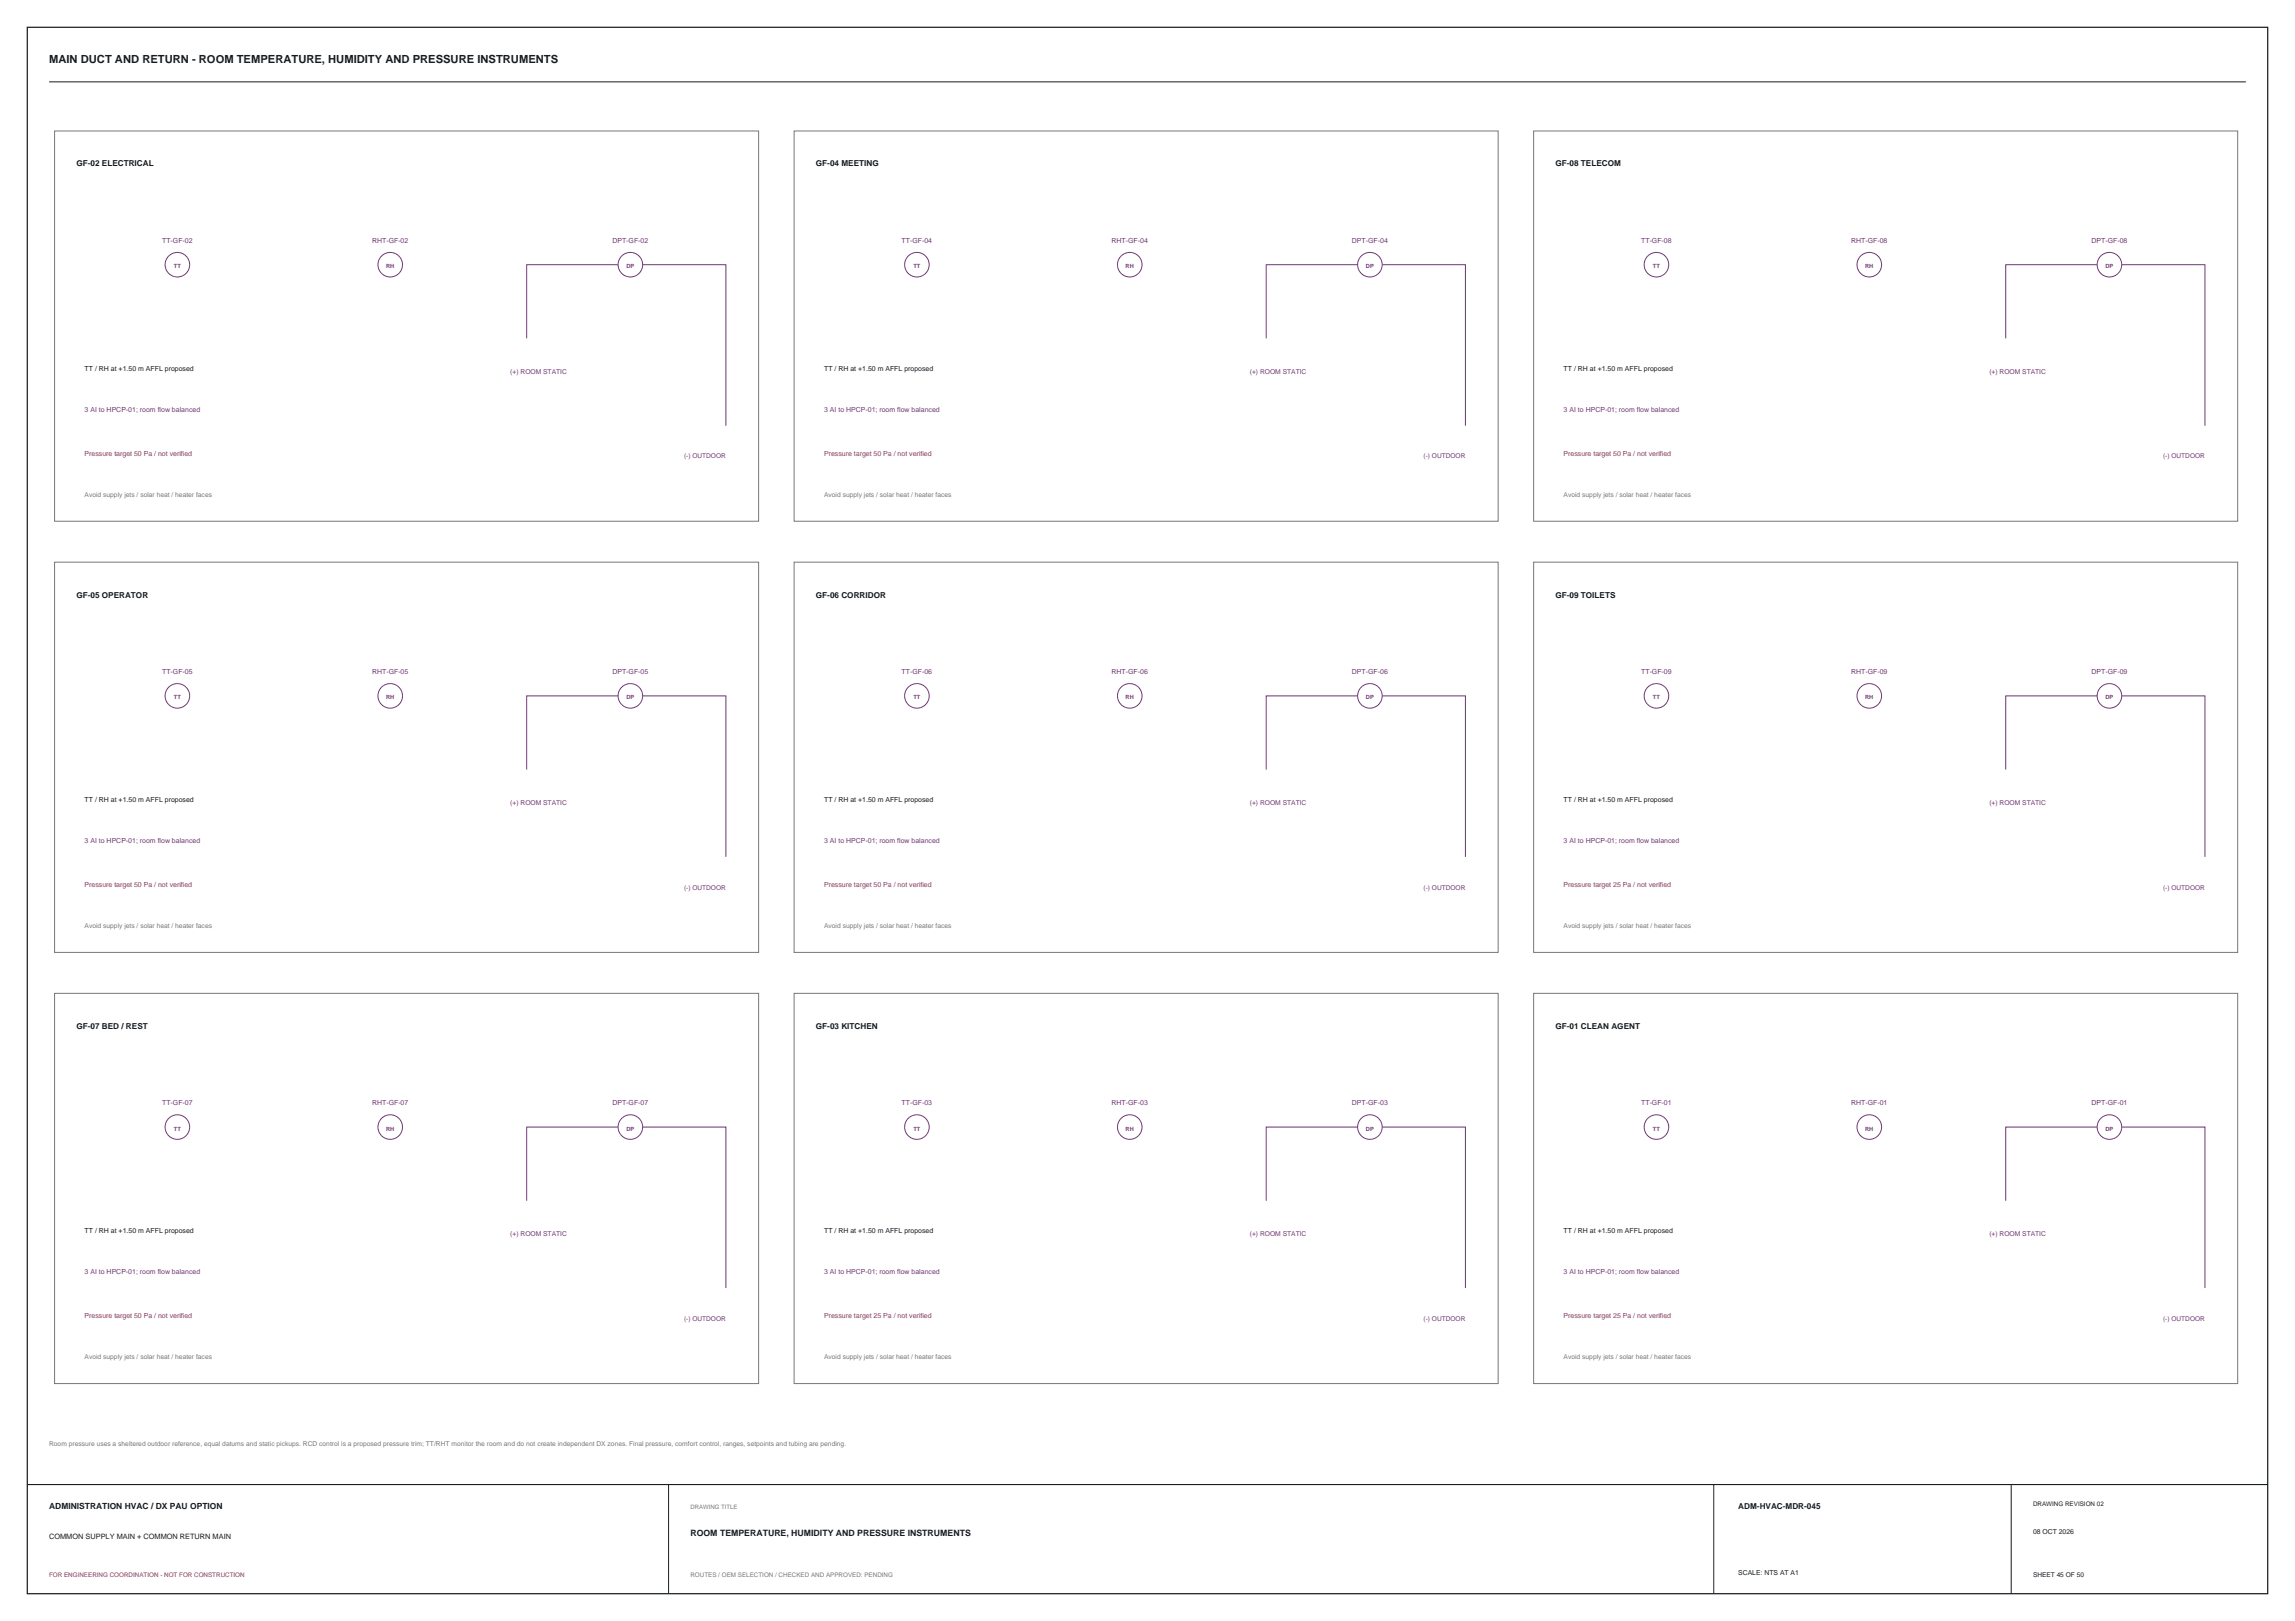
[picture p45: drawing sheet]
<svg xmlns="http://www.w3.org/2000/svg" width="841mm" height="594mm" viewBox="0 0 841 594" stroke-linecap="round" stroke-linejoin="round" font-family="sans-serif">
<defs><g id="words">
<text font-size="4.1" fill="#171c20" x="18" y="23">MAIN DUCT AND RETURN - ROOM TEMPERATURE, HUMIDITY AND PRESSURE INSTRUMENTS</text>
<text font-size="3.2" fill="#171c20" x="253" y="563">ROOM TEMPERATURE, HUMIDITY AND PRESSURE INSTRUMENTS</text>
<text font-size="3.1" fill="#171c20" x="18" y="553">ADMINISTRATION HVAC / DX PAU OPTION</text>
<g font-size="3" fill="#171c20">
<text x="28" y="61">GF-02 ELECTRICAL</text>
<text x="299" y="61">GF-04 MEETING</text>
<text x="570" y="61">GF-08 TELECOM</text>
<text x="28" y="219">GF-05 OPERATOR</text>
<text x="299" y="219">GF-06 CORRIDOR</text>
<text x="570" y="219">GF-09 TOILETS</text>
<text x="28" y="377">GF-07 BED / REST</text>
<text x="299" y="377">GF-03 KITCHEN</text>
<text x="570" y="377">GF-01 CLEAN AGENT</text>
<text x="637" y="553">ADM-HVAC-MDR-045</text>
</g>
<text font-size="2.7" fill="#171c20" x="18" y="564">COMMON SUPPLY MAIN + COMMON RETURN MAIN</text>
<g font-size="2.6" fill="#703779">
<text x="59.4" y="89">TT-GF-02</text>
<text x="136.3" y="89">RHT-GF-02</text>
<text x="224.4" y="89">DPT-GF-02</text>
<text x="330.4" y="89">TT-GF-04</text>
<text x="407.3" y="89">RHT-GF-04</text>
<text x="495.4" y="89">DPT-GF-04</text>
<text x="601.4" y="89">TT-GF-08</text>
<text x="678.3" y="89">RHT-GF-08</text>
<text x="766.4" y="89">DPT-GF-08</text>
<text x="31" y="151">3 AI to HPCP-01; room flow balanced</text>
<text x="302" y="151">3 AI to HPCP-01; room flow balanced</text>
<text x="573" y="151">3 AI to HPCP-01; room flow balanced</text>
<text x="59.4" y="247">TT-GF-05</text>
<text x="136.3" y="247">RHT-GF-05</text>
<text x="224.4" y="247">DPT-GF-05</text>
<text x="330.4" y="247">TT-GF-06</text>
<text x="407.3" y="247">RHT-GF-06</text>
<text x="495.4" y="247">DPT-GF-06</text>
<text x="601.4" y="247">TT-GF-09</text>
<text x="678.3" y="247">RHT-GF-09</text>
<text x="766.4" y="247">DPT-GF-09</text>
<text x="31" y="309">3 AI to HPCP-01; room flow balanced</text>
<text x="302" y="309">3 AI to HPCP-01; room flow balanced</text>
<text x="573" y="309">3 AI to HPCP-01; room flow balanced</text>
<text x="59.4" y="405">TT-GF-07</text>
<text x="136.3" y="405">RHT-GF-07</text>
<text x="224.4" y="405">DPT-GF-07</text>
<text x="330.4" y="405">TT-GF-03</text>
<text x="407.3" y="405">RHT-GF-03</text>
<text x="495.4" y="405">DPT-GF-03</text>
<text x="601.4" y="405">TT-GF-01</text>
<text x="678.3" y="405">RHT-GF-01</text>
<text x="766.4" y="405">DPT-GF-01</text>
<text x="31" y="467">3 AI to HPCP-01; room flow balanced</text>
<text x="302" y="467">3 AI to HPCP-01; room flow balanced</text>
<text x="573" y="467">3 AI to HPCP-01; room flow balanced</text>
</g>
<g font-size="2.6" fill="#171c20">
<text x="31" y="136">TT / RH at +1.50 m AFFL proposed</text>
<text x="302" y="136">TT / RH at +1.50 m AFFL proposed</text>
<text x="573" y="136">TT / RH at +1.50 m AFFL proposed</text>
<text x="31" y="294">TT / RH at +1.50 m AFFL proposed</text>
<text x="302" y="294">TT / RH at +1.50 m AFFL proposed</text>
<text x="573" y="294">TT / RH at +1.50 m AFFL proposed</text>
<text x="31" y="452">TT / RH at +1.50 m AFFL proposed</text>
<text x="302" y="452">TT / RH at +1.50 m AFFL proposed</text>
<text x="573" y="452">TT / RH at +1.50 m AFFL proposed</text>
</g>
<g font-size="2.6" fill="#a23a34">
<text x="31" y="167">Pressure target 50 Pa / not verified</text>
<text x="302" y="167">Pressure target 50 Pa / not verified</text>
<text x="573" y="167">Pressure target 50 Pa / not verified</text>
<text x="31" y="325">Pressure target 50 Pa / not verified</text>
<text x="302" y="325">Pressure target 50 Pa / not verified</text>
<text x="573" y="325">Pressure target 25 Pa / not verified</text>
<text x="31" y="483">Pressure target 50 Pa / not verified</text>
<text x="302" y="483">Pressure target 25 Pa / not verified</text>
<text x="573" y="483">Pressure target 25 Pa / not verified</text>
</g>
<g font-size="2.5" fill="#703779">
<text x="187" y="137">(+) ROOM STATIC</text>
<text x="458" y="137">(+) ROOM STATIC</text>
<text x="729" y="137">(+) ROOM STATIC</text>
<text x="187" y="295">(+) ROOM STATIC</text>
<text x="458" y="295">(+) ROOM STATIC</text>
<text x="729" y="295">(+) ROOM STATIC</text>
<text x="187" y="453">(+) ROOM STATIC</text>
<text x="458" y="453">(+) ROOM STATIC</text>
<text x="729" y="453">(+) ROOM STATIC</text>
</g>
<g font-size="2.5" fill="#74787b">
<text x="31" y="182">Avoid supply jets / solar heat / heater faces</text>
<text x="302" y="182">Avoid supply jets / solar heat / heater faces</text>
<text x="573" y="182">Avoid supply jets / solar heat / heater faces</text>
<text x="31" y="340">Avoid supply jets / solar heat / heater faces</text>
<text x="302" y="340">Avoid supply jets / solar heat / heater faces</text>
<text x="573" y="340">Avoid supply jets / solar heat / heater faces</text>
<text x="31" y="498">Avoid supply jets / solar heat / heater faces</text>
<text x="302" y="498">Avoid supply jets / solar heat / heater faces</text>
<text x="573" y="498">Avoid supply jets / solar heat / heater faces</text>
<text x="18" y="530">Room pressure uses a sheltered outdoor reference, equal datums and static pickups. RCD control is a proposed pressure trim; TT/RHT monitor the room and do not create independent DX zones. Final pressure, comfort control, ranges, setpoints and tubing are pending.</text>
</g>
<g font-size="2.5" fill="#171c20">
<text x="745" y="562">08 OCT 2026</text>
<text x="637" y="577">SCALE: NTS AT A1</text>
</g>
<g font-size="2.4" fill="#703779">
<text x="250.7" y="168">(-) OUTDOOR</text>
<text x="521.7" y="168">(-) OUTDOOR</text>
<text x="792.7" y="168">(-) OUTDOOR</text>
<text x="250.7" y="326">(-) OUTDOOR</text>
<text x="521.7" y="326">(-) OUTDOOR</text>
<text x="792.7" y="326">(-) OUTDOOR</text>
<text x="250.7" y="484">(-) OUTDOOR</text>
<text x="521.7" y="484">(-) OUTDOOR</text>
<text x="792.7" y="484">(-) OUTDOOR</text>
</g>
<text font-size="2.4" fill="#171c20" x="745" y="578">SHEET 45 OF 50</text>
<text font-size="2.3" fill="#171c20" x="745" y="552">DRAWING REVISION 02</text>
<text font-size="2.3" fill="#a23a34" x="18" y="578">FOR ENGINEERING COORDINATION - NOT FOR CONSTRUCTION</text>
<text font-size="2.3" fill="#74787b" x="253" y="578">ROUTES / OEM SELECTION / CHECKED AND APPROVED: PENDING</text>
<text font-size="2.2" fill="#74787b" x="253" y="553">DRAWING TITLE</text>
<g font-size="2.1" fill="#703779">
<text x="63.7" y="98.3">TT</text>
<text x="141.5" y="98.3">RH</text>
<text x="229.5" y="98.3">DP</text>
<text x="334.7" y="98.3">TT</text>
<text x="412.5" y="98.3">RH</text>
<text x="500.5" y="98.3">DP</text>
<text x="605.7" y="98.3">TT</text>
<text x="683.5" y="98.3">RH</text>
<text x="771.5" y="98.3">DP</text>
<text x="63.7" y="256.3">TT</text>
<text x="141.5" y="256.3">RH</text>
<text x="229.5" y="256.3">DP</text>
<text x="334.7" y="256.3">TT</text>
<text x="412.5" y="256.3">RH</text>
<text x="500.5" y="256.3">DP</text>
<text x="605.7" y="256.3">TT</text>
<text x="683.5" y="256.3">RH</text>
<text x="771.5" y="256.3">DP</text>
<text x="63.7" y="414.3">TT</text>
<text x="141.5" y="414.3">RH</text>
<text x="229.5" y="414.3">DP</text>
<text x="334.7" y="414.3">TT</text>
<text x="412.5" y="414.3">RH</text>
<text x="500.5" y="414.3">DP</text>
<text x="605.7" y="414.3">TT</text>
<text x="683.5" y="414.3">RH</text>
<text x="771.5" y="414.3">DP</text>
</g>
</g></defs>
<path d="M10 10h821v574h-821z" fill="none" stroke="#171c20" stroke-width=".45"/>
<path d="M18 30h805M245 544v40M628 544v40M737 544v40" fill="none" stroke="#171c20" stroke-width=".37"/>
<path d="M10 544h821" fill="none" stroke="#171c20" stroke-width=".4"/>
<path d="M20 48h258v143h-258z" fill="none" stroke="#74787b" stroke-width=".37"/>
<g fill="#fff" stroke="#703779" stroke-width=".37">
<circle cx="65" cy="97" r="4.5"/>
<circle cx="143" cy="97" r="4.5"/>
<circle cx="231" cy="97" r="4.5"/>
</g>
<path d="M226.5 97h-33.5v27M235.5 97h30.5v59" fill="none" stroke="#703779" stroke-width=".37"/>
<path d="M291 48h258v143h-258z" fill="none" stroke="#74787b" stroke-width=".37"/>
<g fill="#fff" stroke="#703779" stroke-width=".37">
<circle cx="336" cy="97" r="4.5"/>
<circle cx="414" cy="97" r="4.5"/>
<circle cx="502" cy="97" r="4.5"/>
</g>
<path d="M497.5 97h-33.5v27M506.5 97h30.5v59" fill="none" stroke="#703779" stroke-width=".37"/>
<path d="M562 48h258v143h-258z" fill="none" stroke="#74787b" stroke-width=".37"/>
<g fill="#fff" stroke="#703779" stroke-width=".37">
<circle cx="607" cy="97" r="4.5"/>
<circle cx="685" cy="97" r="4.5"/>
<circle cx="773" cy="97" r="4.5"/>
</g>
<path d="M768.5 97h-33.5v27M777.5 97h30.5v59" fill="none" stroke="#703779" stroke-width=".37"/>
<path d="M20 206h258v143h-258z" fill="none" stroke="#74787b" stroke-width=".37"/>
<g fill="#fff" stroke="#703779" stroke-width=".37">
<circle cx="65" cy="255" r="4.5"/>
<circle cx="143" cy="255" r="4.5"/>
<circle cx="231" cy="255" r="4.5"/>
</g>
<path d="M226.5 255h-33.5v27M235.5 255h30.5v59" fill="none" stroke="#703779" stroke-width=".37"/>
<path d="M291 206h258v143h-258z" fill="none" stroke="#74787b" stroke-width=".37"/>
<g fill="#fff" stroke="#703779" stroke-width=".37">
<circle cx="336" cy="255" r="4.5"/>
<circle cx="414" cy="255" r="4.5"/>
<circle cx="502" cy="255" r="4.5"/>
</g>
<path d="M497.5 255h-33.5v27M506.5 255h30.5v59" fill="none" stroke="#703779" stroke-width=".37"/>
<path d="M562 206h258v143h-258z" fill="none" stroke="#74787b" stroke-width=".37"/>
<g fill="#fff" stroke="#703779" stroke-width=".37">
<circle cx="607" cy="255" r="4.5"/>
<circle cx="685" cy="255" r="4.5"/>
<circle cx="773" cy="255" r="4.5"/>
</g>
<path d="M768.5 255h-33.5v27M777.5 255h30.5v59" fill="none" stroke="#703779" stroke-width=".37"/>
<path d="M20 364h258v143h-258z" fill="none" stroke="#74787b" stroke-width=".37"/>
<g fill="#fff" stroke="#703779" stroke-width=".37">
<circle cx="65" cy="413" r="4.5"/>
<circle cx="143" cy="413" r="4.5"/>
<circle cx="231" cy="413" r="4.5"/>
</g>
<path d="M226.5 413h-33.5v27M235.5 413h30.5v59" fill="none" stroke="#703779" stroke-width=".37"/>
<path d="M291 364h258v143h-258z" fill="none" stroke="#74787b" stroke-width=".37"/>
<g fill="#fff" stroke="#703779" stroke-width=".37">
<circle cx="336" cy="413" r="4.5"/>
<circle cx="414" cy="413" r="4.5"/>
<circle cx="502" cy="413" r="4.5"/>
</g>
<path d="M497.5 413h-33.5v27M506.5 413h30.5v59" fill="none" stroke="#703779" stroke-width=".37"/>
<path d="M562 364h258v143h-258z" fill="none" stroke="#74787b" stroke-width=".37"/>
<g fill="#fff" stroke="#703779" stroke-width=".37">
<circle cx="607" cy="413" r="4.5"/>
<circle cx="685" cy="413" r="4.5"/>
<circle cx="773" cy="413" r="4.5"/>
</g>
<path d="M768.5 413h-33.5v27M777.5 413h30.5v59" fill="none" stroke="#703779" stroke-width=".37"/>
<use href="#words"/>
</svg>
